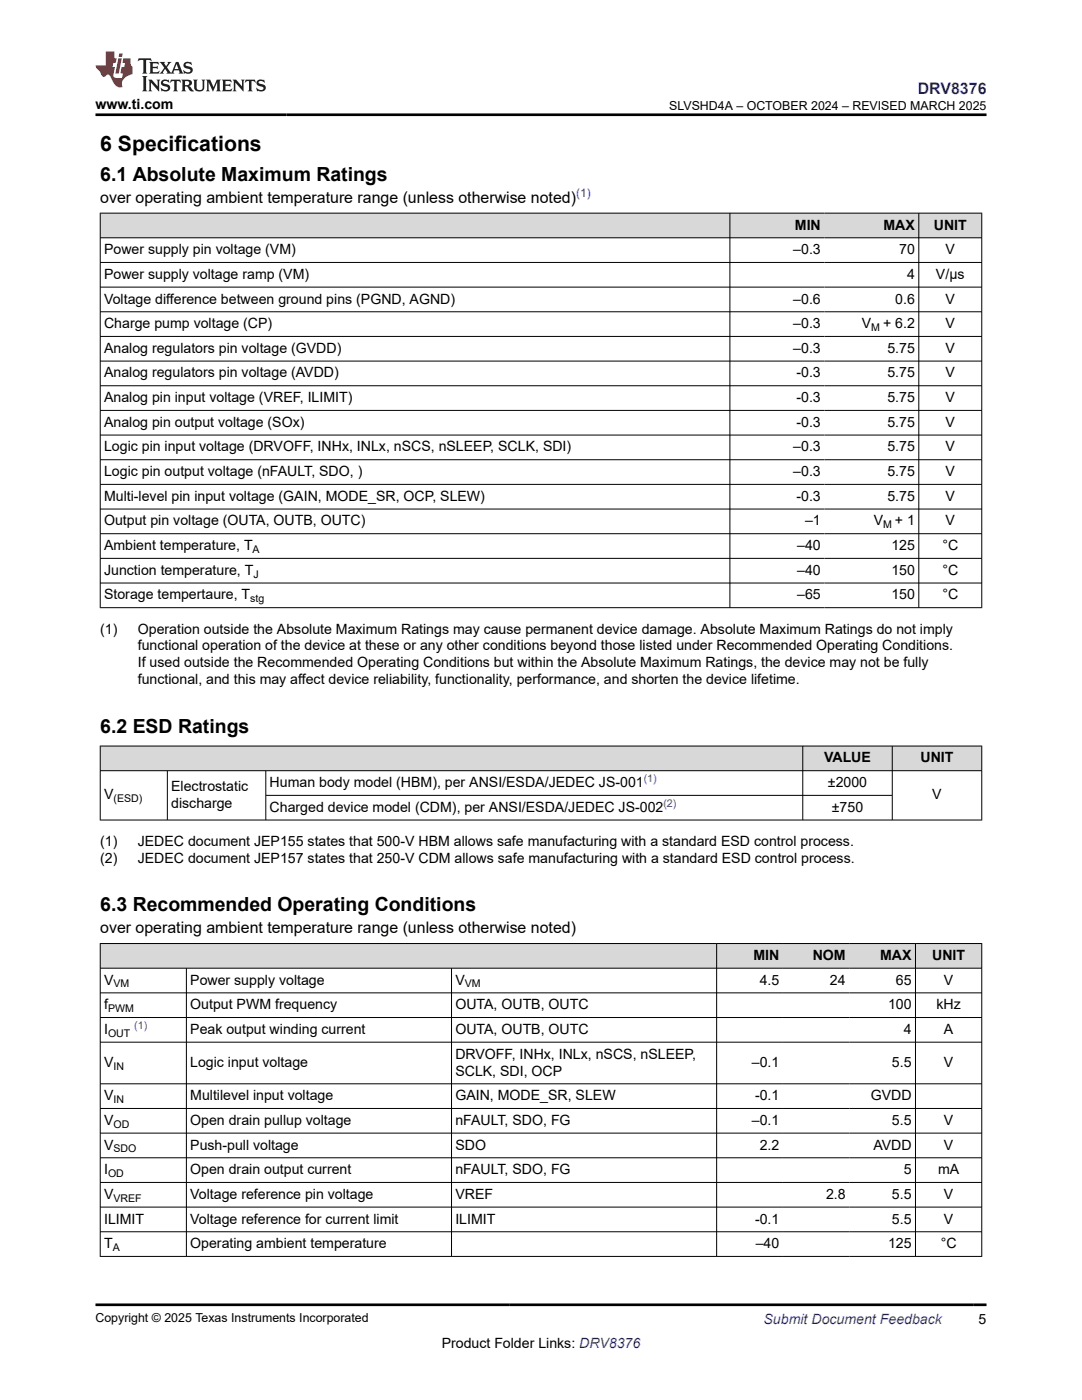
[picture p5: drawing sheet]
<svg xmlns="http://www.w3.org/2000/svg" width="216mm" height="279mm" viewBox="0 0 216 279" stroke-linecap="round" stroke-linejoin="round" font-family="sans-serif">
<defs><g id="words">
<text font-size="4.2" x="20" y="30.2">6 Specifications</text>
<g font-size="3.9">
<text x="20" y="36">6.1 Absolute Maximum Ratings</text>
<text x="20" y="146.2">6.2 ESD Ratings</text>
<text x="20" y="181.8">6.3 Recommended Operating Conditions</text>
</g>
<text font-size="3.2" fill="#00f" x="183.1" y="18.7">DRV8376</text>
<g font-size="3.2">
<text x="20" y="40.4">over operating ambient temperature range (unless otherwise noted)</text>
<text x="20" y="186.2">over operating ambient temperature range (unless otherwise noted)</text>
</g>
<g font-size="2.8">
<text x="19" y="21.8">www.ti.com</text>
<text x="158.6" y="45.8">MIN</text>
<text x="176.3" y="45.8">MAX</text>
<text x="186.3" y="45.8">UNIT</text>
<text x="20.8" y="50.7">Power supply pin voltage (VM)</text>
<text x="158.3" y="50.7">–0.3</text>
<text x="179.4" y="50.7">70</text>
<text x="188.7" y="50.7">V</text>
<text x="20.8" y="55.7">Power supply voltage ramp (VM)</text>
<text x="181" y="55.7">4</text>
<text x="186.8" y="55.7">V/µs</text>
<text x="20.8" y="60.6">Voltage difference between ground pins (PGND, AGND)</text>
<text x="20.8" y="65.5">Charge pump voltage (CP)</text>
<text x="158.3" y="60.6">–0.6</text>
<text x="158.3" y="65.5">–0.3</text>
<text x="172" y="65.5">V</text>
<text x="176.2" y="65.5">+ 6.2</text>
<text x="178.6" y="60.6">0.6</text>
<text x="188.7" y="60.6">V</text>
<text x="188.7" y="65.5">V</text>
<text x="20.8" y="70.4">Analog regulators pin voltage (GVDD)</text>
<text x="158.3" y="70.4">–0.3</text>
<text x="177.1" y="70.4">5.75</text>
<text x="188.7" y="70.4">V</text>
<text x="20.8" y="75.3">Analog regulators pin voltage (AVDD)</text>
<text x="158.9" y="75.3">-0.3</text>
<text x="177.1" y="75.3">5.75</text>
<text x="188.7" y="75.3">V</text>
<text x="20.8" y="80.3">Analog pin input voltage (VREF, ILIMIT)</text>
<text x="158.9" y="80.3">-0.3</text>
<text x="177.1" y="80.3">5.75</text>
<text x="188.7" y="80.3">V</text>
<text x="20.8" y="85.2">Analog pin output voltage (SOx)</text>
<text x="158.9" y="85.2">-0.3</text>
<text x="177.1" y="85.2">5.75</text>
<text x="188.7" y="85.2">V</text>
<text x="20.8" y="90.1">Logic pin input voltage (DRVOFF, INHx, INLx, nSCS, nSLEEP, SCLK, SDI)</text>
<text x="20.8" y="95">Logic pin output voltage (nFAULT, SDO, )</text>
<text x="158.3" y="90.1">–0.3</text>
<text x="158.3" y="95">–0.3</text>
<text x="177.1" y="90.1">5.75</text>
<text x="177.1" y="95">5.75</text>
<text x="188.7" y="90.1">V</text>
<text x="188.7" y="95">V</text>
<text x="20.8" y="99.9">Multi-level pin input voltage (GAIN, MODE_SR, OCP, SLEW)</text>
<text x="158.9" y="99.9">-0.3</text>
<text x="177.1" y="99.9">5.75</text>
<text x="188.7" y="99.9">V</text>
<text x="20.8" y="104.9">Output pin voltage (OUTA, OUTB, OUTC)</text>
<text x="160.6" y="104.9">–1</text>
<text x="174.3" y="104.9">V</text>
<text x="178.6" y="104.9">+ 1</text>
<text x="188.7" y="104.9">V</text>
<text x="20.8" y="109.8">Ambient temperature, T</text>
<text x="159.1" y="109.8">–40</text>
<text x="177.9" y="109.8">125</text>
<text x="188" y="109.8">°C</text>
<text x="20.8" y="114.7">Junction temperature, T</text>
<text x="20.8" y="119.6">Storage tempertaure, T</text>
<text x="159.1" y="114.7">–40</text>
<text x="159.1" y="119.6">–65</text>
<text x="177.9" y="114.7">150</text>
<text x="177.9" y="119.6">150</text>
<text x="188" y="114.7">°C</text>
<text x="188" y="119.6">°C</text>
<text x="20" y="126.4">(1)</text>
<text x="27.5" y="126.4">Operation outside the Absolute Maximum Ratings may cause permanent device damage. Absolute Maximum Ratings do not imply</text>
<text x="27.5" y="129.8">functional operation of the device at these or any other conditions beyond those listed under Recommended Operating Conditions.</text>
<text x="27.5" y="133.2">If used outside the Recommended Operating Conditions but within the Absolute Maximum Ratings, the device may not be fully</text>
<text x="27.5" y="136.6">functional, and this may affect device reliability, functionality, performance, and shorten the device lifetime.</text>
<text x="164.4" y="152.2">VALUE</text>
<text x="183.7" y="152.2">UNIT</text>
<text x="20.8" y="159.5">V</text>
<text x="34.2" y="157.9">Electrostatic</text>
<text x="34.2" y="161.2">discharge</text>
<text x="53.8" y="157.1">Human body model (HBM), per ANSI/ESDA/JEDEC JS-001</text>
<text x="165.2" y="157.1">±2000</text>
<text x="186" y="159.5">V</text>
<text x="53.8" y="162">Charged device model (CDM), per ANSI/ESDA/JEDEC JS-002</text>
<text x="166" y="162">±750</text>
<text x="20" y="168.8">(1)</text>
<text x="20" y="172.2">(2)</text>
<text x="27.5" y="168.8">JEDEC document JEP155 states that 500-V HBM allows safe manufacturing with a standard ESD control process.</text>
<text x="27.5" y="172.2">JEDEC document JEP157 states that 250-V CDM allows safe manufacturing with a standard ESD control process.</text>
<text x="150.3" y="191.6">MIN</text>
<text x="162.2" y="191.6">NOM</text>
<text x="175.6" y="191.6">MAX</text>
<text x="186" y="191.6">UNIT</text>
<text x="20.8" y="196.5">V</text>
<text x="38" y="196.5">Power supply voltage</text>
<text x="90.9" y="196.5">V</text>
<text x="151.6" y="196.5">4.5</text>
<text x="165.6" y="196.5">24</text>
<text x="178.8" y="196.5">65</text>
<text x="188.3" y="196.5">V</text>
<text x="20.8" y="201.4">f</text>
<text x="38" y="201.4">Output PWM frequency</text>
<text x="90.9" y="201.4">OUTA, OUTB, OUTC</text>
<text x="177.2" y="201.4">100</text>
<text x="186.9" y="201.4">kHz</text>
<text x="20.8" y="206.3">I</text>
<text x="38" y="206.3">Peak output winding current</text>
<text x="90.9" y="206.3">OUTA, OUTB, OUTC</text>
<text x="180.3" y="206.3">4</text>
<text x="188.3" y="206.3">A</text>
<text x="20.8" y="213">V</text>
<text x="38" y="213">Logic input voltage</text>
<text x="90.9" y="211.3">DRVOFF, INHx, INLx, nSCS, nSLEEP,</text>
<text x="90.9" y="214.6">SCLK, SDI, OCP</text>
<text x="150" y="213">–0.1</text>
<text x="178" y="213">5.5</text>
<text x="188.3" y="213">V</text>
<text x="20.8" y="219.6">V</text>
<text x="38" y="219.6">Multilevel input voltage</text>
<text x="90.9" y="219.6">GAIN, MODE_SR, SLEW</text>
<text x="150.7" y="219.6">-0.1</text>
<text x="173.8" y="219.6">GVDD</text>
<text x="20.8" y="224.5">V</text>
<text x="38" y="224.5">Open drain pullup voltage</text>
<text x="90.9" y="224.5">nFAULT, SDO, FG</text>
<text x="150" y="224.5">–0.1</text>
<text x="178" y="224.5">5.5</text>
<text x="188.3" y="224.5">V</text>
<text x="20.8" y="229.4">V</text>
<text x="38" y="229.4">Push-pull voltage</text>
<text x="90.9" y="229.4">SDO</text>
<text x="151.6" y="229.4">2.2</text>
<text x="174.3" y="229.4">AVDD</text>
<text x="188.3" y="229.4">V</text>
<text x="20.8" y="234.3">I</text>
<text x="20.8" y="239.3">V</text>
<text x="38" y="234.3">Open drain output current</text>
<text x="38" y="239.3">Voltage reference pin voltage</text>
<text x="90.9" y="234.3">nFAULT, SDO, FG</text>
<text x="90.9" y="239.3">VREF</text>
<text x="164.8" y="239.3">2.8</text>
<text x="178" y="239.3">5.5</text>
<text x="180.3" y="234.3">5</text>
<text x="187.2" y="234.3">mA</text>
<text x="188.3" y="239.3">V</text>
<text x="20.8" y="244.2">ILIMIT</text>
<text x="38" y="244.2">Voltage reference for current limit</text>
<text x="90.9" y="244.2">ILIMIT</text>
<text x="150.7" y="244.2">-0.1</text>
<text x="178" y="244.2">5.5</text>
<text x="188.3" y="244.2">V</text>
<text x="20.8" y="249.1">T</text>
<text x="38" y="249.1">Operating ambient temperature</text>
<text x="150.8" y="249.1">–40</text>
<text x="177.2" y="249.1">125</text>
<text x="187.7" y="249.1">°C</text>
<text x="88.1" y="269">Product Folder Links: DRV8376</text>
<text x="195.3" y="264.2">5</text>
</g>
<text font-size="2.8" fill="#00f" x="152.4" y="264.2">Submit Document Feedback</text>
<g font-size="2.5">
<text x="133.5" y="21.9">SLVSHD4A – OCTOBER 2024 – REVISED MARCH 2025</text>
<text x="19" y="263.9">Copyright © 2025 Texas Instruments Incorporated</text>
</g>
<text font-size="2.4" fill="#00f" x="115" y="39.4">(1)</text>
<g font-size="2.1">
<text x="173.9" y="66.1">M</text>
<text x="176.2" y="105.4">M</text>
<text x="50.4" y="110.4">A</text>
<text x="50.6" y="115.3">J</text>
<text x="49.9" y="120.2">stg</text>
<text x="22.6" y="160.1">(ESD)</text>
<text x="22.6" y="197.1">VM</text>
<text x="92.7" y="197.1">VM</text>
<text x="21.6" y="202">PWM</text>
<text x="21.6" y="206.9">OUT</text>
<text x="22.6" y="213.5">IN</text>
<text x="22.6" y="220.1">IN</text>
<text x="22.6" y="225.1">OD</text>
<text x="22.6" y="230">SDO</text>
<text x="21.6" y="234.9">OD</text>
<text x="22.6" y="239.8">VREF</text>
<text x="22.5" y="249.7">A</text>
</g>
<g font-size="2.1" fill="#00f">
<text x="128.5" y="156.1">(1)</text>
<text x="132.4" y="161.1">(2)</text>
<text x="26.8" y="205.4">(1)</text>
</g>
</g></defs>
<g fill="#d8d8d8">
<path d="M20 42.5h175.9v5h-175.9z" fill-rule="evenodd"/>
<path d="M20.1 42.6h125.5v4.8h-125.5z" fill-rule="evenodd"/>
<path d="M145.7 42.6h18.8v4.8h-18.8z" fill-rule="evenodd"/>
<path d="M164.5 42.6h18.8v4.8h-18.8z" fill-rule="evenodd"/>
<path d="M183.4 42.6h12.4v4.8h-12.4z" fill-rule="evenodd"/>
</g>
<g fill="none" stroke="#000" stroke-width=".2">
<path d="M19.9 42.5h176.1M19.9 47.5h176.1M19.9 52.4h176.1M19.9 57.3h176.1M20 42.5v78.8M145.6 42.5v78.8M183.3 42.5v78.8M195.9 42.5v78.8M19.9 62.2h176.1M19.9 67.1h176.1M19.9 72.1h176.1M19.9 77h176.1"/>
<path d="M19.9 81.9h176.1M19.9 86.8h176.1M19.9 91.7h176.1M19.9 96.7h176.1M19.9 101.6h176.1M19.9 106.5h176.1M19.9 111.4h176.1M19.9 116.4h176.1M19.9 121.3h176.1"/>
</g>
<g fill="#d8d8d8">
<path d="M20 148.9h175.9v4.9h-175.9z" fill-rule="evenodd"/>
<path d="M20.1 149h140v4.7h-140z" fill-rule="evenodd"/>
<path d="M160.2 149h17.8v4.7h-17.8z" fill-rule="evenodd"/>
<path d="M178.1 149h17.7v4.7h-17.7z" fill-rule="evenodd"/>
</g>
<path d="M19.9 148.9h176.1M19.9 153.8h176.1M20 148.8v14.9M33.4 153.8v9.9M53 153.8v9.9M53 158.7h125.1M160.2 148.8v14.9M178 148.8v14.9M195.9 148.8v14.9M19.9 163.7h176.1" fill="none" stroke="#000" stroke-width=".2"/>
<g fill="#d8d8d8">
<path d="M20 188.3h175.9v4.9h-175.9z" fill-rule="evenodd"/>
<path d="M20.1 188.4h122.8v4.8h-122.8z" fill-rule="evenodd"/>
<path d="M143.1 188.4h13.1v4.8h-13.1z" fill-rule="evenodd"/>
<path d="M156.2 188.4h13.2v4.8h-13.2z" fill-rule="evenodd"/>
<path d="M169.4 188.4h13.2v4.8h-13.2z" fill-rule="evenodd"/>
<path d="M182.7 188.4h13.1v4.8h-13.1z" fill-rule="evenodd"/>
</g>
<g fill="none" stroke="#000" stroke-width=".2">
<path d="M19.9 188.3h176.1M19.9 193.2h176.1M19.9 198.1h176.1M20 188.2v62.6M37.2 193.2v57.6M90.1 193.2v57.6M143 188.2v62.6M182.7 188.2v62.6M195.9 188.2v62.6M19.9 203.1h176.1M19.9 208h176.1M19.9 216.3h176.1"/>
<path d="M19.9 221.2h176.1M19.9 226.1h176.1M19.9 231.1h176.1M19.9 236h176.1M19.9 240.9h176.1M19.9 245.8h176.1M19.9 250.7h176.1"/>
</g>
<path d="M27.7 11.6l-.2 .6 .5-.2h.6v.1v2.2l-.2 .4h1l-.2-.4v-2.2v-.1h.5l.5 .2-.1-.6zM29.8 12.4l.2 .3v1.6l-.2 .4h1.9l.1-.6a1.08 1.08 0 0 1-1.3 .2v-.7h.6l.4 .2v-.7l-.4 .2h-.6v-.5l.2-.2a1 1 0 0 1 1 .3l-.1-.5zM31.8 12.4l1 1.1-1 1.2h.9l-.2-.2 .4-.8 .5 .8-.2 .2h1.6l-.2-.2 .1-.5h1l.1 .5-.1 .2h.9l-.2-.4-.8-1.9h-.5l-1 2.1-.8-1.1 .9-1h-.8l.2 .2-.5 .6-.3-.6 .1-.2zM35.2 12.8l.4 1h-.8zM36.8 12.5a.65 .65 0 0 0-.2 .7 .65 .65 0 0 0 .6 .5l.7 .1 .1 .3a.79 .79 0 0 1-.7 .4 .79 .79 0 0 1-.7-.5l.1 .7 .2-.1a.93 .93 0 0 0 1.1 0 .93 .93 0 0 0 .4-.9 1.46 1.46 0 0 0-1.2-.6l-.1-.3a1.09 1.09 0 0 1 1.2 .2l-.2-.6-.1 .1-.6-.2zM28.4 15.2l.2 .4v2.2l-.2 .4h1l-.2-.4v-2.2l.2-.4zM29.6 15.9l.2 .4v1.5l-.2 .4h.8l-.3-.4v-1.3l1.7 1.8v-2l.2-.4h-.8l.2 .2 .1 1.1-1.2-1.3zM32.3 16a.65 .65 0 0 0-.2 .8 .65 .65 0 0 0 .7 .4l.6 .2 .1 .2a.79 .79 0 0 1-.7 .4 .79 .79 0 0 1-.7-.5l.1 .7 .2-.1a.93 .93 0 0 0 1.1 .1 .93 .93 0 0 0 .4-1 1.46 1.46 0 0 0-1.2-.5l-.1-.4a1.09 1.09 0 0 1 1.2 .2l-.2-.6-.1 .1-.6-.1zM34.1 15.9l-.1 .6a.63 .63 0 0 1 .7-.3l.1 1.6-.3 .4h1l-.2-.4v-1.6a.66 .66 0 0 1 .8 .3l-.1-.6zM36.2 15.9l.2 .4v1.5l-.2 .4h.9l-.2-.2v-.7h.5l.1 .2a.79 .79 0 0 0 1.2 .6l-1-.9a.61 .61 0 0 0 .6-.6 .61 .61 0 0 0-.5-.7zM36.9 16.2h.2a.47 .47 0 0 1 .5 .1 .47 .47 0 0 1 .1 .5l-.2 .1-.6 .1zM38.5 15.9l.2 .2a2.27 2.27 0 0 0 .4 2 1.04 1.04 0 0 0 1.7-.7v-1.3l.2-.2h-.8l.2 .4v1.1a.6 .6 0 0 1-.6 .6 .6 .6 0 0 1-.6-.6v-1.1l.3-.4zM41.1 15.9l.2 .4v1.5l-.2 .4h.7l-.2-.4v-1.4l.9 1.9 .8-1.9v1.4l-.2 .4h1l-.3-.4v-1.5l.3-.4h-.8l-.7 1.5-.7-1.5zM44.3 15.9l.2 .4v1.5l-.2 .4h1.9l.1-.6a1.09 1.09 0 0 1-1.3 .2v-.7h.6l.4 .2v-.6l-.4 .2h-.6v-.6l.2-.1a1.01 1.01 0 0 1 1 .3l-.1-.6zM46.4 15.9l.3 .4v1.5l-.3 .4h.8l-.2-.4v-1.3l1.6 1.8v-2l.2-.4h-.7l.2 .2v1.1l-1.2-1.3zM49 15.9l-.1 .6a.63 .63 0 0 1 .8-.3v1.6l-.3 .4h1l-.2-.4v-1.6a.66 .66 0 0 1 .8 .3l-.1-.6zM51.4 16a.65 .65 0 0 0-.2 .8 .65 .65 0 0 0 .6 .4l.6 .2 .2 .2a.79 .79 0 0 1-.8 .4 .79 .79 0 0 1-.6-.5l.1 .7 .2-.1a.93 .93 0 0 0 1 .1 .93 .93 0 0 0 .5-1 1.46 1.46 0 0 0-1.3-.5l-.1-.4a1.09 1.09 0 0 1 1.3 .2l-.2-.6-.2 .1-.5-.1z" fill="#231f20"/>
<path d="M21.1 10.3v2.7h-2.1l.1 .4 .9 1a.95 .95 0 0 0 .9 .9 .59 .59 0 0 1 .6-.4 .59 .59 0 0 1 .5 .3l.4 .8a1.59 1.59 0 0 0 2.1 1.4 1.61 1.61 0 0 1 1-2.3l1-.3-.1-1.5a1.59 1.59 0 0 1-.4-1.7h-1.4l-.2 .9h.5l-.1 .9h-.5l-.2 .9v.3l.4 .1-.2 .9h-.6a.73 .73 0 0 1-1.1-.7l.3-1.5h-.5l.2-.9h.5l.2-.9h-.5v-1.3zM23.6 11.6l-.6 3.1h.7l.6-3.1zM23.8 10.7l-.1 .6h.7l.1-.6z" fill="#ed1c24"/>
<path d="M19 22.9h177.8M19 260.4h177.8" fill="none" stroke="#000" stroke-width=".53"/>
<use href="#words"/>
</svg>
